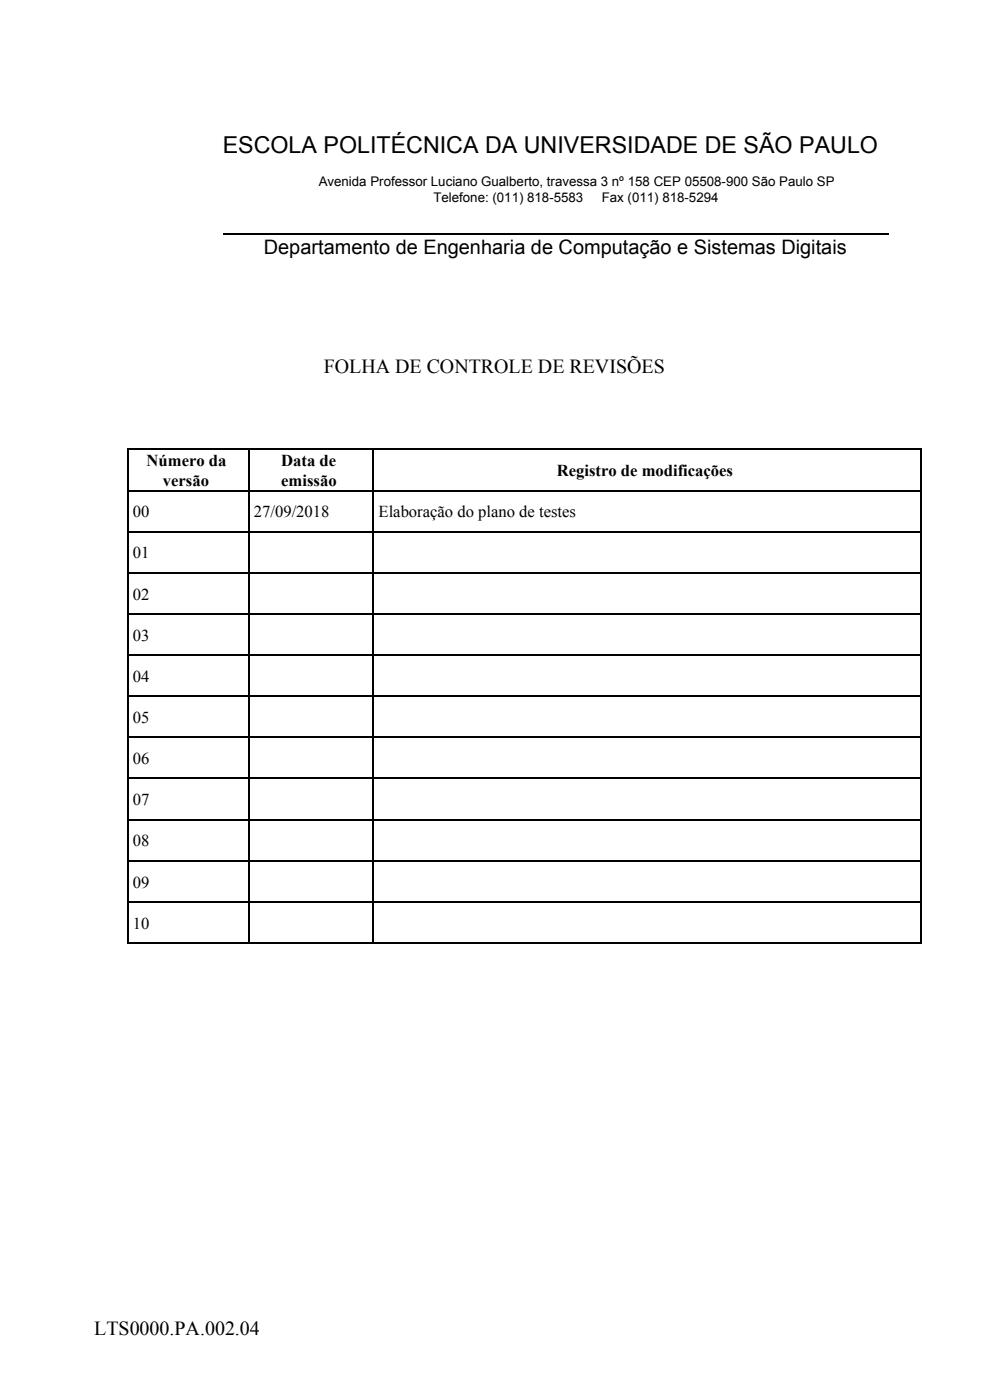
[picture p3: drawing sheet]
<svg xmlns="http://www.w3.org/2000/svg" width="210mm" height="297mm" viewBox="0 0 210 297" stroke-linecap="round" stroke-linejoin="round" font-family="sans-serif">
<defs><g id="words">
<text font-size="4.9" x="47.3" y="32.6">ESCOLA POLITÉCNICA DA UNIVERSIDADE DE SÃO PAULO</text>
<g font-size="4.2">
<text x="56" y="54">Departamento de Engenharia de Computação e Sistemas Digitais</text>
<text x="68.7" y="79.2">FOLHA DE CONTROLE DE REVISÕES</text>
<text x="20" y="283.6">LTS0000.PA.002.04</text>
</g>
<g font-size="3.5">
<text x="31.1" y="99">Número da</text>
<text x="59.7" y="99">Data de</text>
<text x="118.3" y="101.2">Registro de modificações</text>
<text x="34.6" y="103.3">versão</text>
<text x="59.7" y="103.3">emissão</text>
<text x="28.2" y="109.9">00</text>
<text x="53.9" y="109.9">27/09/2018</text>
<text x="80.4" y="109.9">Elaboração do plano de testes</text>
<text x="28.2" y="118.6">01</text>
<text x="28.2" y="127.4">02</text>
<text x="28.2" y="136.1">03</text>
<text x="28.2" y="144.8">04</text>
<text x="28.2" y="153.6">05</text>
<text x="28.2" y="162.3">06</text>
<text x="28.2" y="171.1">07</text>
<text x="28.2" y="179.8">08</text>
<text x="28.2" y="188.5">09</text>
<text x="28.2" y="197.3">10</text>
</g>
<g font-size="2.8">
<text x="67.7" y="39.5">Avenida Professor Luciano Gualberto, travessa 3 nº 158 CEP 05508-900 São Paulo SP</text>
<text x="92" y="42.9">Telefone: (011) 818-5583</text>
<text x="127.8" y="42.9">Fax (011) 818-5294</text>
</g>
</g></defs>
<path d="M47.4 49.7h141.4" fill="none" stroke="#000" stroke-width=".26"/>
<path d="M0 65.1h210.3v232.3h-210.3z" fill="#fff"/>
<g fill="none" stroke="#000" stroke-width=".26">
<path d="M27 95.5h168.7M27.1 95.3v105.2M52.8 95.3v105.2M79.3 95.3v105.2M195.6 95.3v105.2M27 112.9h168.7M27 104.2h168.7M27 139.2h168.7M27 130.4h168.7M27 121.7h168.7M27 156.6h168.7M27 147.9h168.7"/>
<path d="M27 174.1h168.7M27 165.4h168.7M27 191.6h168.7M27 182.8h168.7M27 200.3h168.7"/>
</g>
<use href="#words"/>
</svg>
